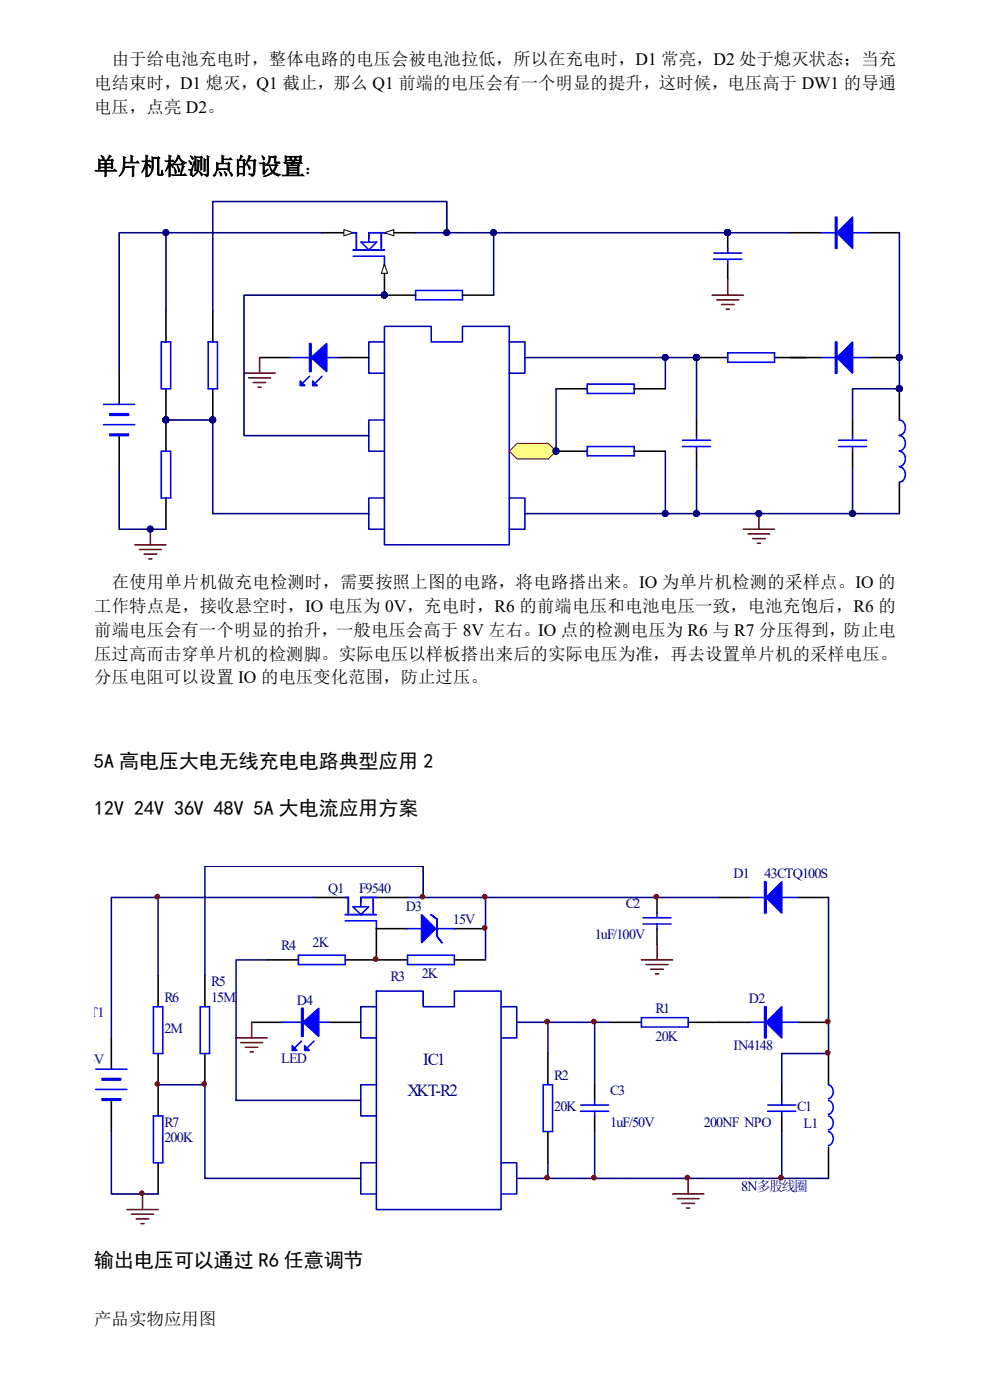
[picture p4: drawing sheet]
<svg xmlns="http://www.w3.org/2000/svg" width="210mm" height="297mm" viewBox="0 0 210 297" stroke-linecap="round" stroke-linejoin="round" font-family="sans-serif">
<defs><g id="words">
<text font-size="5" x="20" y="37">单片机检测点的设置</text>
<g font-size="4.2">
<text x="20" y="162.9">5A 高电压大电无线充电电路典型应用 2</text>
<text x="20" y="172.9">12V 24V 36V 48V 5A 大电流应用方案</text>
<text x="20" y="268.8">输出电压可以通过 R6 任意调节</text>
</g>
<g font-size="3.7">
<text x="23.7" y="13.8">由于给电池充电时，整体电路的电压会被电池拉低，所以在充电时，D1 常亮，D2 处于熄灭状态；当充</text>
<text x="20" y="18.9">电结束时，D1 熄灭，Q1 截止，那么 Q1 前端的电压会有一个明显的提升，这时候，电压高于 DW1 的导通</text>
<text x="20" y="23.9">电压，点亮 D2。</text>
<text x="64.6" y="37">：</text>
<text x="23.7" y="124.8">在使用单片机做充电检测时，需要按照上图的电路，将电路搭出来。IO 为单片机检测的采样点。IO 的</text>
<text x="20" y="129.8">工作特点是，接收悬空时，IO 电压为 0V，充电时，R6 的前端电压和电池电压一致，电池充饱后，R6 的</text>
<text x="20" y="134.9">前端电压会有一个明显的抬升，一般电压会高于 8V 左右。IO 点的检测电压为 R6 与 R7 分压得到，防止电</text>
<text x="20" y="140">压过高而击穿单片机的检测脚。实际电压以样板搭出来后的实际电压为准，再去设置单片机的采样电压。</text>
<text x="20" y="145">分压电阻可以设置 IO 的电压变化范围，防止过压。</text>
<text x="20" y="281.2">产品实物应用图</text>
</g>
<g font-size="3.6" fill="#000080">
<text x="89.7" y="226">IC1</text>
<text x="86.4" y="232.6">XKT-R2</text>
</g>
<g font-size="3" fill="#000080">
<text x="69.6" y="189.4">Q1</text>
<text x="76.2" y="189.4">F9540</text>
<text x="155.6" y="186.4">D1</text>
<text x="162.2" y="186.4">43CTQ100S</text>
<text x="86.1" y="193.3">D3</text>
<text x="96.1" y="196">15V</text>
<text x="132.8" y="192.7">C2</text>
<text x="59.6" y="201.6">R4</text>
<text x="66.3" y="200.9">2K</text>
<text x="126.2" y="199.3">1uF/100V</text>
<text x="44.8" y="209.2">R5</text>
<text x="82.8" y="208.2">R3</text>
<text x="89.5" y="207.6">2K</text>
<text x="17.4" y="215.8">BT1</text>
<text x="34.9" y="212.5">R6</text>
<text x="44.8" y="212.5">15M</text>
<text x="63" y="213.2">D4</text>
<text x="139" y="214.8">R1</text>
<text x="158.9" y="212.9">D2</text>
<text x="34.9" y="219.1">2M</text>
<text x="139" y="220.8">20K</text>
<text x="17.4" y="225.8">24V</text>
<text x="59.6" y="225.4">LED</text>
<text x="155.6" y="222.8">IN4148</text>
<text x="117.6" y="229.1">R2</text>
<text x="129.5" y="232.4">C3</text>
<text x="34.9" y="239">R7</text>
<text x="117.6" y="235.7">20K</text>
<text x="129.5" y="239">1uF/50V</text>
<text x="149.3" y="239">200NF NPO</text>
<text x="169.1" y="235.7">C1</text>
<text x="170.4" y="239.4">L1</text>
<text x="34.9" y="242.3">200K</text>
<text x="157.2" y="252.6">8N多股线圈</text>
</g>
</g></defs>
<path d="M81.5 72.5h-3.3v6.7h3.3M108 72.5h3.3v6.7h-3.3M81.5 89.1h-3.3v6.6h3.3M81.5 105.7h-3.3v6.6h3.3M108 105.7h3.3v6.6h-3.3" fill="none" stroke="#0000b4" stroke-width=".33"/>
<path d="M147.7 75.9h6.7" fill="none" stroke="#000" stroke-width=".33"/>
<circle cx="147.7" cy="75.8" r=".63" fill="#000080"/>
<circle cx="147.7" cy="75.8" r=".63" fill="none" stroke="#000080" stroke-width=".21"/>
<path d="M164.3 75.9h6.6" fill="none" stroke="#000" stroke-width=".33"/>
<path d="M154.4 74.9h9.9v2h-9.9z" fill="none" stroke="#00f" stroke-width=".33"/>
<circle cx="147.7" cy="75.8" r=".63" fill="#000080"/>
<circle cx="147.7" cy="75.8" r=".63" fill="none" stroke="#000080" stroke-width=".21"/>
<circle cx="147.7" cy="75.8" r=".63" fill="#000080"/>
<circle cx="147.7" cy="75.8" r=".63" fill="none" stroke="#000080" stroke-width=".21"/>
<path d="M167.6 49.4h6.6M184.2 49.4h6.6" fill="none" stroke="#000" stroke-width=".33"/>
<path d="M174.2 49.4h10M177.2 46.1h.3v6.6h-.3zM177.4 46.1v6.6" fill="none" stroke="#00f" stroke-width=".33"/>
<path d="M177.5 49.4l3.3-3.3v6.6z" fill="#00f"/>
<path d="M177.5 49.4l3.3-3.3v6.6z" fill="none" stroke="#00f" stroke-width=".33"/>
<path d="M190.8 82.5v6.6M190.8 102.3v6.7" fill="none" stroke="#000" stroke-width=".33"/>
<circle cx="190.8" cy="82.4" r=".64" fill="#000080"/>
<circle cx="190.8" cy="82.4" r=".64" fill="none" stroke="#000080" stroke-width=".21"/>
<path d="M190.8 99a1.68 1.68 0 0 1 1.2 1.7 1.68 1.68 0 0 1-1.2 1.6M190.8 95.7a1.68 1.68 0 0 1 1.2 1.6 1.68 1.68 0 0 1-1.2 1.7M190.8 92.4a1.68 1.68 0 0 1 1.2 1.6 1.68 1.68 0 0 1-1.2 1.7M190.8 89.1a1.68 1.68 0 0 1 1.2 1.6 1.68 1.68 0 0 1-1.2 1.7" fill="none" stroke="#00f" stroke-width=".33"/>
<circle cx="190.8" cy="82.4" r=".64" fill="#000080"/>
<circle cx="190.8" cy="82.4" r=".64" fill="none" stroke="#000080" stroke-width=".21"/>
<circle cx="190.8" cy="82.4" r=".64" fill="#000080"/>
<circle cx="190.8" cy="82.4" r=".64" fill="none" stroke="#000080" stroke-width=".21"/>
<path d="M180.8 89.1v3.3M180.8 95.7v3.3" fill="none" stroke="#000" stroke-width=".33"/>
<path d="M177.9 94.7h5.9M177.9 93.4h5.9M180.8 92.4v1M180.8 94.7v1" fill="none" stroke="#00f" stroke-width=".33"/>
<path d="M180.8 99v10" fill="none" stroke="#000080" stroke-width=".33"/>
<circle cx="180.8" cy="108.9" r=".63" fill="#000080"/>
<circle cx="180.8" cy="108.9" r=".63" fill="none" stroke="#000080" stroke-width=".21"/>
<circle cx="180.8" cy="108.9" r=".63" fill="#000080"/>
<circle cx="180.8" cy="108.9" r=".63" fill="none" stroke="#000080" stroke-width=".21"/>
<path d="M154.4 49.4v3.3" fill="none" stroke="#000" stroke-width=".33"/>
<circle cx="154.3" cy="49.3" r=".63" fill="#000080"/>
<circle cx="154.3" cy="49.3" r=".63" fill="none" stroke="#000080" stroke-width=".21"/>
<path d="M154.4 56v3.3" fill="none" stroke="#000" stroke-width=".33"/>
<path d="M151.4 55h5.9M151.4 53.7h5.9M154.4 52.7v1M154.4 55v1" fill="none" stroke="#00f" stroke-width=".33"/>
<circle cx="154.3" cy="49.3" r=".63" fill="#000080"/>
<circle cx="154.3" cy="49.3" r=".63" fill="none" stroke="#000080" stroke-width=".21"/>
<circle cx="154.3" cy="49.3" r=".63" fill="#000080"/>
<circle cx="154.3" cy="49.3" r=".63" fill="none" stroke="#000080" stroke-width=".21"/>
<path d="M81.5 62.6h6.7M98.1 62.6h6.6" fill="none" stroke="#000" stroke-width=".33"/>
<circle cx="81.5" cy="62.6" r=".63" fill="#000080"/>
<circle cx="81.5" cy="62.6" r=".63" fill="none" stroke="#000080" stroke-width=".21"/>
<path d="M88.2 61.6h9.9v2h-9.9z" fill="none" stroke="#00f" stroke-width=".33"/>
<circle cx="81.5" cy="62.6" r=".63" fill="#000080"/>
<circle cx="81.5" cy="62.6" r=".63" fill="none" stroke="#000080" stroke-width=".21"/>
<circle cx="81.5" cy="62.6" r=".63" fill="#000080"/>
<circle cx="81.5" cy="62.6" r=".63" fill="none" stroke="#000080" stroke-width=".21"/>
<path d="M81.5 56v6.6M25.3 79.2v6.6M25.3 92.4v6.6" fill="none" stroke="#000" stroke-width=".33"/>
<path d="M22 90.1h6.6M22 85.8h6.6M23.3 87.8h4v.3h-4zM23.3 92.1h4v.3h-4zM23.3 87.9h4M23.3 92.2h4" fill="none" stroke="#00f" stroke-width=".33"/>
<path d="M81.5 56l.7 2h-1.3z" fill="#ffffe8"/>
<path d="M81.5 56l.7 2h-1.3z" fill="none" stroke="#000" stroke-width=".21"/>
<circle cx="81.5" cy="62.6" r=".63" fill="#000080"/>
<circle cx="81.5" cy="62.6" r=".63" fill="none" stroke="#000080" stroke-width=".21"/>
<path d="M68.3 49.4h6.6" fill="none" stroke="#000" stroke-width=".33"/>
<path d="M72.9 48.7l2 .7-2 .6z" fill="#ffffe8"/>
<path d="M72.9 48.7l2 .7-2 .6z" fill="none" stroke="#000" stroke-width=".21"/>
<path d="M81.5 49.4h6.7" fill="none" stroke="#000" stroke-width=".33"/>
<path d="M81.5 49.4l2-.7v1.3z" fill="#ffffe8"/>
<path d="M81.5 49.4l2-.7v1.3z" fill="none" stroke="#000" stroke-width=".21"/>
<path d="M74.9 53h6.6M74.9 49.4h.7v3.6M74.9 54.3h6.6v1.7M76.6 51.4h3.3l-1.7 1.6zM80.9 49.4v3.6M81.5 49.4h-3.3v2" fill="none" stroke="#00f" stroke-width=".33"/>
<circle cx="81.5" cy="62.6" r=".63" fill="#000080"/>
<circle cx="81.5" cy="62.6" r=".63" fill="none" stroke="#000080" stroke-width=".21"/>
<circle cx="81.5" cy="62.6" r=".63" fill="#000080"/>
<circle cx="81.5" cy="62.6" r=".63" fill="none" stroke="#000080" stroke-width=".21"/>
<path d="M55.1 75.9h6.6M71.6 75.9h6.6" fill="none" stroke="#000" stroke-width=".33"/>
<path d="M61.7 75.9h9.9M65.7 79.8l-1.4 1.4M68.3 79.8l-1.3 1.4" fill="none" stroke="#00f" stroke-width=".33"/>
<path d="M66 75.9l3.3-3v5.9z" fill="#00f"/>
<path d="M65.7 72.9h.3v5.9h-.3zM65.8 72.9v5.9M66 75.9l3.3-3v5.9z" fill="none" stroke="#00f" stroke-width=".33"/>
<path d="M63.7 80.8l1 1h-1z" fill="#00f"/>
<path d="M63.7 80.8l1 1h-1z" fill="none" stroke="#00f" stroke-width=".33"/>
<path d="M66.3 80.8l1 1h-1z" fill="#00f"/>
<path d="M66.3 80.8l1 1h-1z" fill="none" stroke="#00f" stroke-width=".33"/>
<path d="M45.1 82.5v6.6" fill="none" stroke="#000" stroke-width=".33"/>
<circle cx="45.1" cy="89.1" r=".63" fill="#000080"/>
<circle cx="45.1" cy="89.1" r=".63" fill="none" stroke="#000080" stroke-width=".21"/>
<path d="M45.1 65.9v6.6" fill="none" stroke="#000" stroke-width=".33"/>
<path d="M44.1 72.5h2v10h-2z" fill="none" stroke="#00f" stroke-width=".33"/>
<circle cx="45.1" cy="89.1" r=".63" fill="#000080"/>
<circle cx="45.1" cy="89.1" r=".63" fill="none" stroke="#000080" stroke-width=".21"/>
<circle cx="45.1" cy="89.1" r=".63" fill="#000080"/>
<circle cx="45.1" cy="89.1" r=".63" fill="none" stroke="#000080" stroke-width=".21"/>
<path d="M35.2 89.1v6.6" fill="none" stroke="#000" stroke-width=".33"/>
<circle cx="35.2" cy="89.1" r=".63" fill="#000080"/>
<circle cx="35.2" cy="89.1" r=".63" fill="none" stroke="#000080" stroke-width=".21"/>
<path d="M35.2 105.7v6.6" fill="none" stroke="#000" stroke-width=".33"/>
<path d="M34.2 95.7h2v10h-2z" fill="none" stroke="#00f" stroke-width=".33"/>
<circle cx="35.2" cy="89.1" r=".63" fill="#000080"/>
<circle cx="35.2" cy="89.1" r=".63" fill="none" stroke="#000080" stroke-width=".21"/>
<circle cx="35.2" cy="89.1" r=".63" fill="#000080"/>
<circle cx="35.2" cy="89.1" r=".63" fill="none" stroke="#000080" stroke-width=".21"/>
<path d="M35.2 82.5v6.6" fill="none" stroke="#000" stroke-width=".33"/>
<circle cx="35.2" cy="89.1" r=".63" fill="#000080"/>
<circle cx="35.2" cy="89.1" r=".63" fill="none" stroke="#000080" stroke-width=".21"/>
<path d="M35.2 65.9v6.6" fill="none" stroke="#000" stroke-width=".33"/>
<path d="M34.2 72.5h2v10h-2z" fill="none" stroke="#00f" stroke-width=".33"/>
<circle cx="35.2" cy="89.1" r=".63" fill="#000080"/>
<circle cx="35.2" cy="89.1" r=".63" fill="none" stroke="#000080" stroke-width=".21"/>
<circle cx="35.2" cy="89.1" r=".63" fill="#000080"/>
<circle cx="35.2" cy="89.1" r=".63" fill="none" stroke="#000080" stroke-width=".21"/>
<path d="M51.8 79.2h6.6M55.1 75.9v3.3M52.7 80.2h4.7M53.7 81.2h2.7M54.7 82.1h.7" fill="none" stroke="#800000" stroke-width=".33"/>
<path d="M104.7 49.4v13.2" fill="none" stroke="#000080" stroke-width=".33"/>
<circle cx="104.7" cy="49.3" r=".63" fill="#000080"/>
<circle cx="104.7" cy="49.3" r=".63" fill="none" stroke="#000080" stroke-width=".21"/>
<circle cx="104.7" cy="49.3" r=".63" fill="#000080"/>
<circle cx="104.7" cy="49.3" r=".63" fill="none" stroke="#000080" stroke-width=".21"/>
<path d="M28.6 115.6h6.6M29.6 116.6h4.6M30.6 117.6h2.6M31.6 118.6h.6M31.9 112.3v3.3" fill="none" stroke="#800000" stroke-width=".33"/>
<circle cx="31.9" cy="112.2" r=".63" fill="#000080"/>
<circle cx="31.9" cy="112.2" r=".63" fill="none" stroke="#000080" stroke-width=".21"/>
<circle cx="31.9" cy="112.2" r=".63" fill="#000080"/>
<circle cx="31.9" cy="112.2" r=".63" fill="none" stroke="#000080" stroke-width=".21"/>
<path d="M157.7 112.3h6.6M158.7 113.3h4.6M159.7 114.3h2.6M160.7 115.3h.6M161 109v3.3" fill="none" stroke="#800000" stroke-width=".33"/>
<circle cx="161" cy="108.9" r=".63" fill="#000080"/>
<circle cx="161" cy="108.9" r=".63" fill="none" stroke="#000080" stroke-width=".21"/>
<circle cx="161" cy="108.9" r=".63" fill="#000080"/>
<circle cx="161" cy="108.9" r=".63" fill="none" stroke="#000080" stroke-width=".21"/>
<path d="M154.4 59.3v3.3M151.1 62.6h6.6M152.1 63.6h4.6M153 64.6h2.7M154 65.6h.7" fill="none" stroke="#800000" stroke-width=".33"/>
<path d="M184.2 75.9h6.6" fill="none" stroke="#000" stroke-width=".33"/>
<circle cx="190.8" cy="75.8" r=".64" fill="#000080"/>
<circle cx="190.8" cy="75.8" r=".64" fill="none" stroke="#000080" stroke-width=".21"/>
<path d="M167.6 75.9h6.6" fill="none" stroke="#000" stroke-width=".33"/>
<path d="M174.2 75.9h10M177.2 72.5h.3v6.7h-.3zM177.4 72.5v6.7" fill="none" stroke="#00f" stroke-width=".33"/>
<path d="M177.5 75.9l3.3-3.4v6.7z" fill="#00f"/>
<path d="M177.5 75.9l3.3-3.4v6.7z" fill="none" stroke="#00f" stroke-width=".33"/>
<circle cx="190.8" cy="75.8" r=".64" fill="#000080"/>
<circle cx="190.8" cy="75.8" r=".64" fill="none" stroke="#000080" stroke-width=".21"/>
<circle cx="190.8" cy="75.8" r=".64" fill="#000080"/>
<circle cx="190.8" cy="75.8" r=".64" fill="none" stroke="#000080" stroke-width=".21"/>
<path d="M118 82.5h6.6M134.5 82.5h6.6M147.7 89.1v3.3M147.7 95.7v3.3" fill="none" stroke="#000" stroke-width=".33"/>
<path d="M124.6 81.5h9.9v2h-9.9zM144.8 94.7h5.9M144.8 93.4h5.9M147.7 92.4v1M147.7 94.7v1" fill="none" stroke="#00f" stroke-width=".33"/>
<path d="M147.7 99v10" fill="none" stroke="#000080" stroke-width=".33"/>
<circle cx="147.7" cy="108.9" r=".63" fill="#000080"/>
<circle cx="147.7" cy="108.9" r=".63" fill="none" stroke="#000080" stroke-width=".21"/>
<circle cx="147.7" cy="108.9" r=".63" fill="#000080"/>
<circle cx="147.7" cy="108.9" r=".63" fill="none" stroke="#000080" stroke-width=".21"/>
<path d="M141.1 75.9v6.6" fill="none" stroke="#000080" stroke-width=".33"/>
<circle cx="141.1" cy="75.8" r=".63" fill="#000080"/>
<circle cx="141.1" cy="75.8" r=".63" fill="none" stroke="#000080" stroke-width=".21"/>
<circle cx="141.1" cy="75.8" r=".63" fill="#000080"/>
<circle cx="141.1" cy="75.8" r=".63" fill="none" stroke="#000080" stroke-width=".21"/>
<path d="M141.1 95.7v13.3" fill="none" stroke="#000080" stroke-width=".33"/>
<circle cx="141.1" cy="108.9" r=".63" fill="#000080"/>
<circle cx="141.1" cy="108.9" r=".63" fill="none" stroke="#000080" stroke-width=".21"/>
<circle cx="141.1" cy="108.9" r=".63" fill="#000080"/>
<circle cx="141.1" cy="108.9" r=".63" fill="none" stroke="#000080" stroke-width=".21"/>
<path d="M35.2 49.4v16.5M68.3 49.4h-43v29.8" fill="none" stroke="#000080" stroke-width=".33"/>
<circle cx="35.2" cy="49.3" r=".63" fill="#000080"/>
<circle cx="35.2" cy="49.3" r=".63" fill="none" stroke="#000080" stroke-width=".21"/>
<circle cx="35.2" cy="49.3" r=".63" fill="#000080"/>
<circle cx="35.2" cy="49.3" r=".63" fill="none" stroke="#000080" stroke-width=".21"/>
<path d="M190.8 49.4v33.1h-10v6.6M25.3 99v13.3h9.9" fill="none" stroke="#000080" stroke-width=".33"/>
<circle cx="190.8" cy="82.4" r=".64" fill="#000080"/>
<circle cx="190.8" cy="82.4" r=".64" fill="none" stroke="#000080" stroke-width=".21"/>
<circle cx="190.8" cy="82.4" r=".64" fill="#000080"/>
<circle cx="190.8" cy="82.4" r=".64" fill="none" stroke="#000080" stroke-width=".21"/>
<path d="M88.2 49.4h66.2" fill="none" stroke="#000080" stroke-width=".33"/>
<circle cx="154.3" cy="49.3" r=".63" fill="#000080"/>
<circle cx="154.3" cy="49.3" r=".63" fill="none" stroke="#000080" stroke-width=".21"/>
<circle cx="154.3" cy="49.3" r=".63" fill="#000080"/>
<circle cx="154.3" cy="49.3" r=".63" fill="none" stroke="#000080" stroke-width=".21"/>
<path d="M35.2 89.1h9.9v19.9h33.1" fill="none" stroke="#000080" stroke-width=".33"/>
<circle cx="35.2" cy="89.1" r=".63" fill="#000080"/>
<circle cx="35.2" cy="89.1" r=".63" fill="none" stroke="#000080" stroke-width=".21"/>
<circle cx="45.1" cy="89.1" r=".63" fill="#000080"/>
<circle cx="45.1" cy="89.1" r=".63" fill="none" stroke="#000080" stroke-width=".21"/>
<circle cx="35.2" cy="89.1" r=".63" fill="#000080"/>
<circle cx="35.2" cy="89.1" r=".63" fill="none" stroke="#000080" stroke-width=".21"/>
<circle cx="45.1" cy="89.1" r=".63" fill="#000080"/>
<circle cx="45.1" cy="89.1" r=".63" fill="none" stroke="#000080" stroke-width=".21"/>
<path d="M81.5 62.6h-29.7v29.8h26.4" fill="none" stroke="#000080" stroke-width=".33"/>
<circle cx="81.5" cy="62.6" r=".63" fill="#000080"/>
<circle cx="81.5" cy="62.6" r=".63" fill="none" stroke="#000080" stroke-width=".21"/>
<circle cx="81.5" cy="62.6" r=".63" fill="#000080"/>
<circle cx="81.5" cy="62.6" r=".63" fill="none" stroke="#000080" stroke-width=".21"/>
<path d="M94.8 49.4v-6.6h-49.7v23.1" fill="none" stroke="#000080" stroke-width=".33"/>
<circle cx="94.8" cy="49.3" r=".63" fill="#000080"/>
<circle cx="94.8" cy="49.3" r=".63" fill="none" stroke="#000080" stroke-width=".21"/>
<circle cx="94.8" cy="49.3" r=".63" fill="#000080"/>
<circle cx="94.8" cy="49.3" r=".63" fill="none" stroke="#000080" stroke-width=".21"/>
<path d="M81.5 69.2h10v3.3h6.6v-3.3h9.9v46.4h-26.5z" fill="none" stroke="#0000b4" stroke-width=".33"/>
<path d="M154.4 49.4h13.2" fill="none" stroke="#000080" stroke-width=".33"/>
<circle cx="154.3" cy="49.3" r=".63" fill="#000080"/>
<circle cx="154.3" cy="49.3" r=".63" fill="none" stroke="#000080" stroke-width=".21"/>
<circle cx="154.3" cy="49.3" r=".63" fill="#000080"/>
<circle cx="154.3" cy="49.3" r=".63" fill="none" stroke="#000080" stroke-width=".21"/>
<path d="M111.3 109h79.5" fill="none" stroke="#000080" stroke-width=".33"/>
<path d="M118 95.7h6.6M134.5 95.7h6.6" fill="none" stroke="#000" stroke-width=".33"/>
<circle cx="117.9" cy="95.7" r=".64" fill="#000080"/>
<circle cx="117.9" cy="95.7" r=".64" fill="none" stroke="#000080" stroke-width=".21"/>
<path d="M124.6 94.7h9.9v2h-9.9z" fill="none" stroke="#00f" stroke-width=".33"/>
<circle cx="117.9" cy="95.7" r=".64" fill="#000080"/>
<circle cx="117.9" cy="95.7" r=".64" fill="none" stroke="#000080" stroke-width=".21"/>
<circle cx="117.9" cy="95.7" r=".64" fill="#000080"/>
<circle cx="117.9" cy="95.7" r=".64" fill="none" stroke="#000080" stroke-width=".21"/>
<path d="M147.7 75.9v13.2" fill="none" stroke="#000080" stroke-width=".33"/>
<circle cx="147.7" cy="75.8" r=".63" fill="#000080"/>
<circle cx="147.7" cy="75.8" r=".63" fill="none" stroke="#000080" stroke-width=".21"/>
<circle cx="147.7" cy="75.8" r=".63" fill="#000080"/>
<circle cx="147.7" cy="75.8" r=".63" fill="none" stroke="#000080" stroke-width=".21"/>
<path d="M111.3 75.9h36.4" fill="none" stroke="#000080" stroke-width=".33"/>
<circle cx="147.7" cy="75.8" r=".63" fill="#000080"/>
<circle cx="147.7" cy="75.8" r=".63" fill="none" stroke="#000080" stroke-width=".21"/>
<circle cx="147.7" cy="75.8" r=".63" fill="#000080"/>
<circle cx="147.7" cy="75.8" r=".63" fill="none" stroke="#000080" stroke-width=".21"/>
<path d="M118 82.5v13.2" fill="none" stroke="#000080" stroke-width=".33"/>
<circle cx="117.9" cy="95.7" r=".64" fill="#000080"/>
<circle cx="117.9" cy="95.7" r=".64" fill="none" stroke="#000080" stroke-width=".21"/>
<circle cx="117.9" cy="95.7" r=".64" fill="#000080"/>
<circle cx="117.9" cy="95.7" r=".64" fill="none" stroke="#000080" stroke-width=".21"/>
<path d="M108 95.7l1.7-1.6h6.6l1.7 1.6-1.7 1.7h-6.6z" fill-rule="evenodd" fill="#ffff80"/>
<path d="M108 95.7l1.7-1.6h6.6l1.7 1.6-1.7 1.7h-6.6z" fill="none" stroke="#800000" stroke-width=".21"/>
<circle cx="117.9" cy="95.7" r=".64" fill="#000080"/>
<circle cx="117.9" cy="95.7" r=".64" fill="none" stroke="#000080" stroke-width=".21"/>
<circle cx="117.9" cy="95.7" r=".64" fill="#000080"/>
<circle cx="117.9" cy="95.7" r=".64" fill="none" stroke="#000080" stroke-width=".21"/>
<path d="M79.8 213.6h-3.3v6.6h3.3M79.8 210.3h10v3.3h6.6v-3.3h9.9v46.3h-26.5zM106.3 213.6h3.3v6.6h-3.3M79.8 230.1h-3.3v6.6h3.3M79.8 246.7h-3.3v6.6h3.3M106.3 246.7h3.3v6.6h-3.3" fill="none" stroke="#0000b4" stroke-width=".33"/>
<path d="M152.6 190.4h6.6M169.1 190.4h6.6M129.4 216.9h6.7M146 216.9h6.6" fill="none" stroke="#000" stroke-width=".33"/>
<path d="M159.2 190.4h9.9M162.2 187.1h.3v6.6h-.3zM162.4 187.1v6.6M136.1 215.9h9.9v2h-9.9z" fill="none" stroke="#00f" stroke-width=".33"/>
<path d="M165.8 187.1v6.6l-3.3-3.3z" fill="#00f"/>
<g fill="none" stroke="#00f" stroke-width=".33">
<path d="M73.2 194h6.6M73.2 190.4h.7v3.6M73.2 195.4h6.6v1.6M74.9 192.4h3.3l-1.7 1.6zM79.2 190.4v3.6M79.8 190.4h-3.3v2M136.4 196h5.9M136.4 194.7h5.9M139.4 193.7v1M139.4 196v1M165.8 187.1v6.6l-3.3-3.3zM60 216.9h9.9"/>
<path d="M86.5 202.6h9.9v2h-9.9zM20.3 231.1h6.6M20.3 226.8h6.6M21.6 228.8h4v.3h-4zM21.6 233.1h4v.3h-4zM21.6 229h4M21.6 233.3h4M64 220.8l-1.4 1.4M66.6 220.8l-1.3 1.4M162.8 235.7h6M162.8 234.4h6M165.8 233.4v1"/>
<path d="M165.8 235.7v1M175.7 236.8a1.58 1.58 0 0 1 1 1.4 1.58 1.58 0 0 1-1 1.5M175.7 233.4a1.58 1.58 0 0 1 1 1.5 1.58 1.58 0 0 1-1 1.5M175.7 230.1a1.58 1.58 0 0 1 1 1.5 1.58 1.58 0 0 1-1 1.5M175.7 240.1a1.58 1.58 0 0 1 1 1.5 1.58 1.58 0 0 1-1 1.4"/>
</g>
<g fill="none" stroke="#000" stroke-width=".33">
<path d="M66.6 190.4h6.6M79.8 197v6.6h6.7M79.8 190.4h6.7M139.4 190.4v3.3M139.4 197v3.3M53.4 216.9h6.6M69.9 216.9h6.6M96.4 203.6h6.6M23.6 220.2v6.6M23.6 233.4v6.7M165.8 230.1v3.3M165.8 236.7v3.4"/>
<path d="M175.7 223.5v6.6M175.7 243.4v6.6"/>
</g>
<path d="M175.7 216.9v6.6h-9.9v6.6M129.4 250h46.3M165.8 240.1v9.9" fill="none" stroke="#000080" stroke-width=".33"/>
<path d="M64.3 216.9l3.3-3v6z" fill="#00f"/>
<path d="M64 213.9h.3v6h-.3zM64.1 213.9v6M64.3 216.9l3.3-3v6z" fill="none" stroke="#00f" stroke-width=".33"/>
<path d="M62 221.8l1 1h-1z" fill="#00f"/>
<path d="M62 221.8l1 1h-1z" fill="none" stroke="#00f" stroke-width=".33"/>
<path d="M64.6 221.8l1 1h-1z" fill="#00f"/>
<path d="M32.5 213.6h2v9.9h-2zM42.5 213.6h2v9.9h-2zM159.2 216.9h9.9M162.2 213.6h.3v6.6h-.3zM162.4 213.6v6.6M32.5 236.7h2v10h-2zM64.6 221.8l1 1h-1z" fill="none" stroke="#00f" stroke-width=".33"/>
<path d="M33.5 206.9v6.7M43.5 206.9v6.7M152.6 216.9h6.6M169.1 216.9h6.6M33.5 223.5v13.2M43.5 223.5v6.6M33.5 246.7v6.6" fill="none" stroke="#000" stroke-width=".33"/>
<g fill="none" stroke="#800000" stroke-width=".33">
<path d="M53.4 216.9v3.3M136.1 203.6h6.6M137.1 204.6h4.6M138 205.6h2.7M139 206.6h.7M139.4 200.3v3.3M50.1 220.2h6.6M51.1 221.2h4.6M52.1 222.2h2.6M53.1 223.2h.6M26.9 256.6h6.6M27.9 257.6h4.6"/>
<path d="M28.9 258.6h2.7M29.9 259.6h.7M30.2 253.3v3.3M142.7 253.3h6.6M143.7 254.3h4.6M144.7 255.3h2.6M145.7 256.3h.6M146 250v3.3"/>
</g>
<path d="M103 190.4v13.2" fill="none" stroke="#000080" stroke-width=".33"/>
<path d="M165.8 213.6v6.6l-3.3-3.3z" fill="#00f"/>
<path d="M165.8 213.6v6.6l-3.3-3.3zM115.2 230.1h2v10h-2zM123.2 235.7h5.9M123.2 234.4h5.9M126.1 233.4v1M126.1 235.7v1" fill="none" stroke="#00f" stroke-width=".33"/>
<g fill="none" stroke="#000080" stroke-width=".33">
<path d="M33.5 190.4v16.5M66.6 190.4h-43v29.8M86.5 190.4h66.1M89.8 190.4v-6.6h-46.3v23.1M175.7 190.4v26.5M109.6 216.9h19.8M116.2 216.9v6.6M126.1 216.9v13.2M33.5 230.1h10v19.9h33M50.1 233.4h26.4M23.6 240.1v13.2h9.9M109.6 250h19.8"/>
<path d="M116.2 246.7v3.3M126.1 240.1v9.9"/>
</g>
<path d="M116.2 223.5v6.6M126.1 230.1v3.3M126.1 236.7v3.4M116.2 240.1v6.6" fill="none" stroke="#000" stroke-width=".33"/>
<circle cx="175.6" cy="223.3" r=".5" fill="#800000"/>
<circle cx="175.6" cy="223.3" r=".5" fill="none" stroke="#800000" stroke-width=".21"/>
<circle cx="175.6" cy="216.7" r=".5" fill="#800000"/>
<circle cx="175.6" cy="216.7" r=".5" fill="none" stroke="#800000" stroke-width=".21"/>
<circle cx="165.7" cy="249.8" r=".5" fill="#800000"/>
<circle cx="165.7" cy="249.8" r=".5" fill="none" stroke="#800000" stroke-width=".21"/>
<circle cx="139.2" cy="190.2" r=".5" fill="#800000"/>
<circle cx="139.2" cy="190.2" r=".5" fill="none" stroke="#800000" stroke-width=".21"/>
<circle cx="43.3" cy="230" r=".5" fill="#800000"/>
<circle cx="43.3" cy="230" r=".5" fill="none" stroke="#800000" stroke-width=".21"/>
<circle cx="33.4" cy="230" r=".5" fill="#800000"/>
<circle cx="33.4" cy="230" r=".5" fill="none" stroke="#800000" stroke-width=".21"/>
<circle cx="102.8" cy="190.2" r=".5" fill="#800000"/>
<circle cx="102.8" cy="190.2" r=".5" fill="none" stroke="#800000" stroke-width=".21"/>
<circle cx="30.1" cy="253.1" r=".5" fill="#800000"/>
<circle cx="30.1" cy="253.1" r=".5" fill="none" stroke="#800000" stroke-width=".21"/>
<circle cx="145.8" cy="249.8" r=".5" fill="#800000"/>
<circle cx="145.8" cy="249.8" r=".5" fill="none" stroke="#800000" stroke-width=".21"/>
<circle cx="126" cy="216.7" r=".5" fill="#800000"/>
<circle cx="126" cy="216.7" r=".5" fill="none" stroke="#800000" stroke-width=".21"/>
<circle cx="126" cy="249.8" r=".5" fill="#800000"/>
<circle cx="126" cy="249.8" r=".5" fill="none" stroke="#800000" stroke-width=".21"/>
<circle cx="116.1" cy="216.7" r=".5" fill="#800000"/>
<circle cx="116.1" cy="216.7" r=".5" fill="none" stroke="#800000" stroke-width=".21"/>
<circle cx="116.1" cy="249.8" r=".5" fill="#800000"/>
<circle cx="116.1" cy="249.8" r=".5" fill="none" stroke="#800000" stroke-width=".21"/>
<circle cx="33.4" cy="190.2" r=".5" fill="#800000"/>
<circle cx="33.4" cy="190.2" r=".5" fill="none" stroke="#800000" stroke-width=".21"/>
<circle cx="89.6" cy="190.2" r=".5" fill="#800000"/>
<circle cx="89.6" cy="190.2" r=".5" fill="none" stroke="#800000" stroke-width=".21"/>
<path d="M79.8 197h6.7M96.4 197h6.6" fill="none" stroke="#000" stroke-width=".33"/>
<path d="M86.5 197h9.9" fill="none" stroke="#00f" stroke-width=".33"/>
<path d="M89.4 194l3 3-3 3z" fill="#00f"/>
<path d="M89.4 194l3 3-3 3z" fill="none" stroke="#00f" stroke-width=".33"/>
<path d="M91.4 194l1.3 1v3.7l1 1.3-1-1.3v-3.7z" fill-rule="evenodd" fill="#00f"/>
<path d="M91.4 194l1.3 1v3.7l1 1.3-1-1.3v-3.7z" fill="none" stroke="#00f" stroke-width=".33"/>
<circle cx="102.8" cy="196.8" r=".5" fill="#800000"/>
<circle cx="102.8" cy="196.8" r=".5" fill="none" stroke="#800000" stroke-width=".21"/>
<path d="M56.7 203.6h6.6M73.2 203.6h6.6" fill="none" stroke="#000" stroke-width=".33"/>
<path d="M63.3 202.6h9.9v2h-9.9z" fill="none" stroke="#00f" stroke-width=".33"/>
<circle cx="79.7" cy="203.5" r=".5" fill="#800000"/>
<circle cx="79.7" cy="203.5" r=".5" fill="none" stroke="#800000" stroke-width=".21"/>
<path d="M56.7 203.6h-6.6v29.8" fill="none" stroke="#000080" stroke-width=".33"/>
<use href="#words"/>
</svg>
